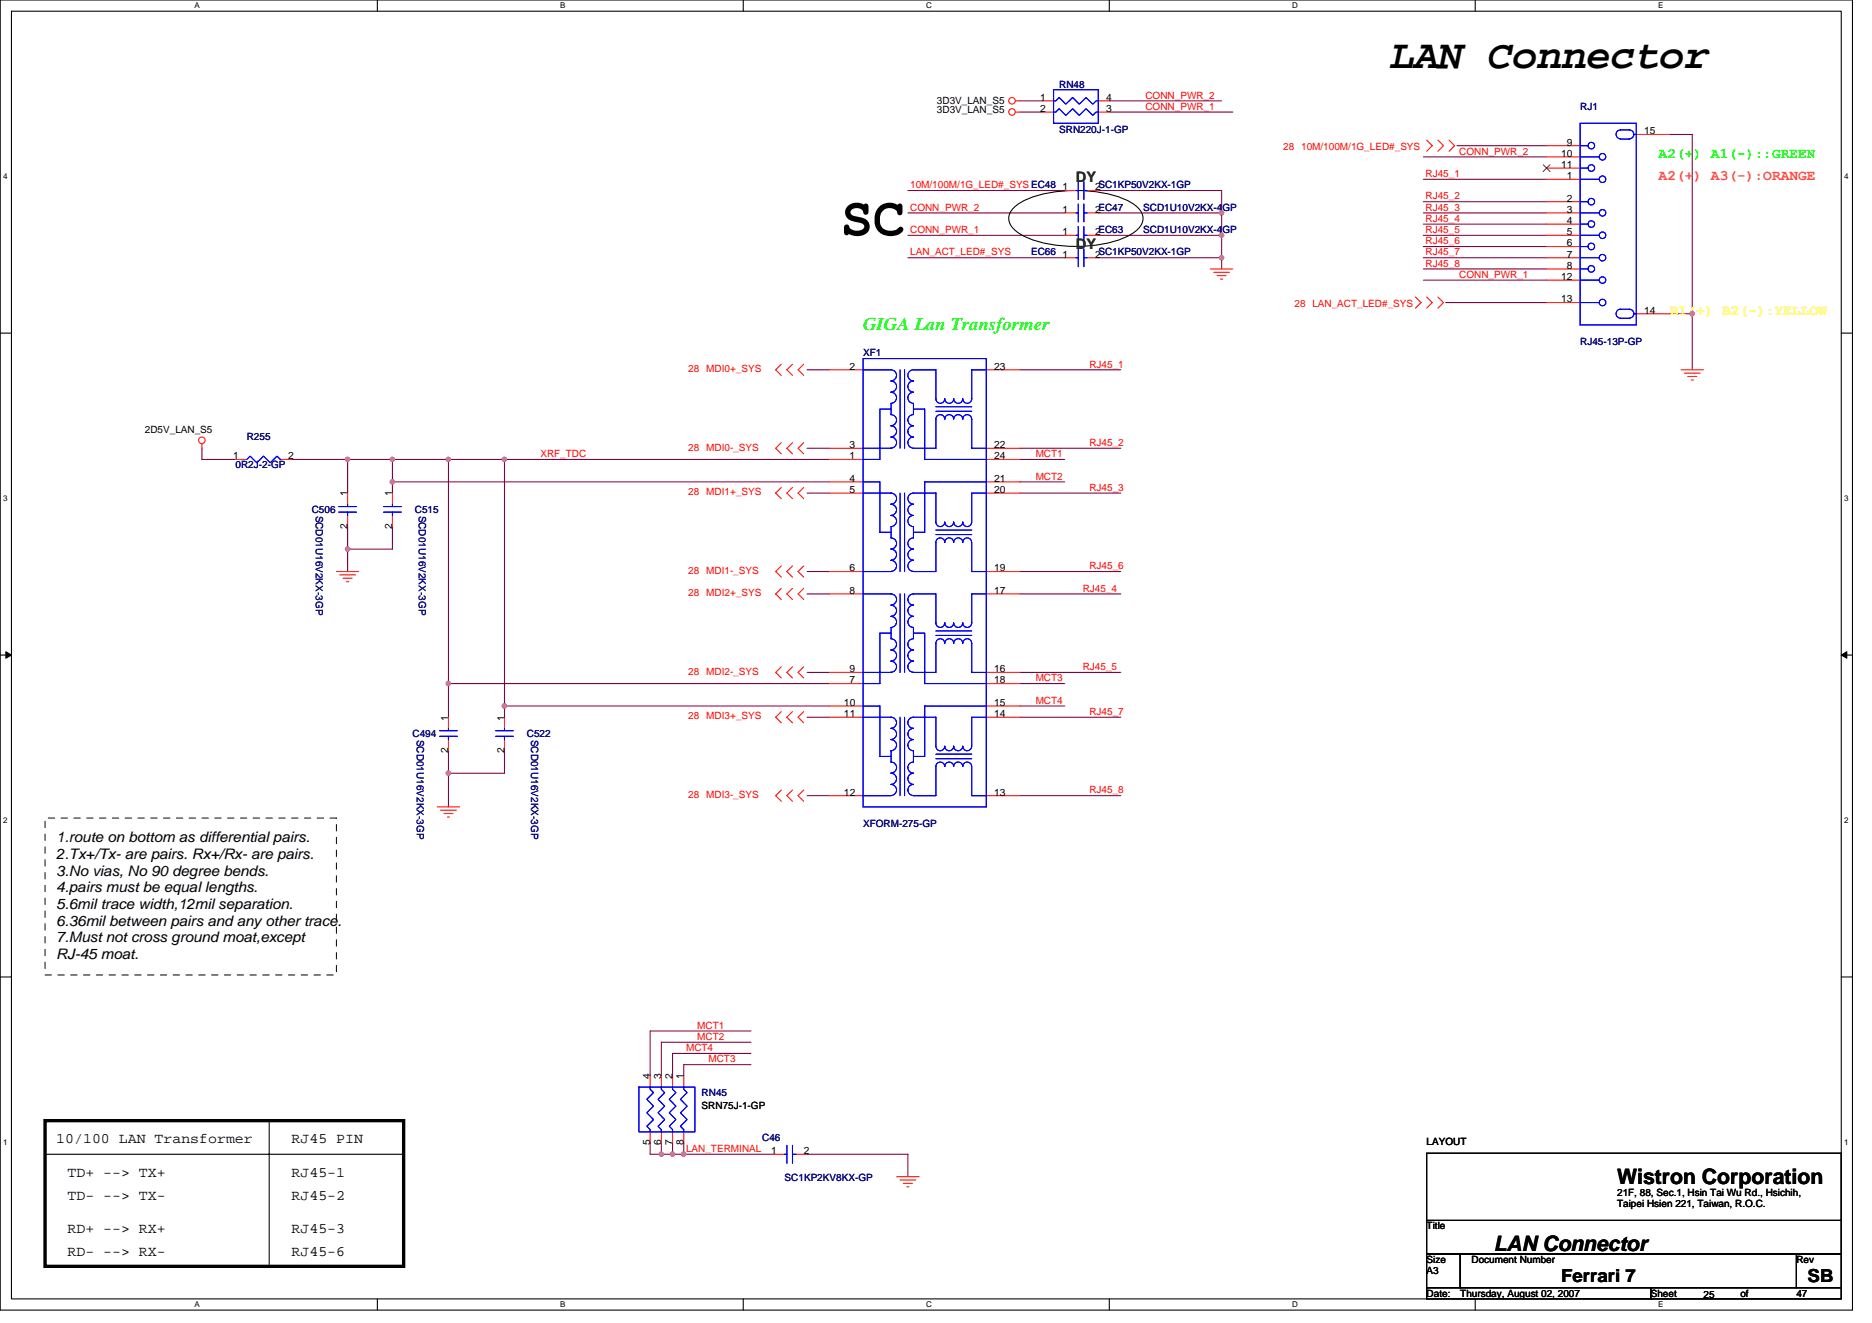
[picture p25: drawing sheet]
<svg xmlns="http://www.w3.org/2000/svg" width="297mm" height="210mm" viewBox="0 0 297 210" stroke-linecap="round" stroke-linejoin="round" font-family="sans-serif">
<defs><g id="words">
<text font-size="8.5" x="133.4" y="37.3">SC</text>
<text font-size="6.6" x="220.5" y="10.8">LAN Connector</text>
<g font-size="3.4">
<text x="256.6" y="187.9">Wistron Corporation</text>
<text x="237" y="198.5">LAN Connector</text>
</g>
<text font-size="2.8" fill="#0f0" x="136.9" y="52.3">GIGA Lan Transformer</text>
<g font-size="2.8">
<text x="247.7" y="203.4">Ferrari 7</text>
<text x="286.8" y="203.4">SB</text>
</g>
<g font-size="2.3" fill="#008000">
<text x="170.7" y="28.8">DY</text>
<text x="170.7" y="39.5">DY</text>
</g>
<text font-size="2.3" fill="#0f0" x="263.2" y="25">A2(+) A1(-)::GREEN</text>
<text font-size="2.3" fill="#ff8000" x="263.2" y="28.6">A2(+) A3(-):ORANGE</text>
<text font-size="2.3" fill="#ff0" x="265" y="49.9">B1(+) B2(-):YELLOW</text>
<g font-size="2.3">
<text x="8.9" y="133.6">1.route on bottom as differential pairs.</text>
<text x="8.9" y="136.3">2.Tx+/Tx- are pairs. Rx+/Rx- are pairs.</text>
<text x="8.9" y="138.9">3.No vias, No 90 degree bends.</text>
<text x="8.9" y="141.6">4.pairs must be equal lengths.</text>
<text x="8.9" y="144.2">5.6mil trace width,12mil separation.</text>
<text x="8.9" y="146.9">6.36mil between pairs and any other trace.</text>
<text x="8.9" y="149.5">7.Must not cross ground moat,except</text>
<text x="8.9" y="152.2">RJ-45 moat.</text>
<text x="8.9" y="181.4">10/100 LAN Transformer</text>
<text x="46.3" y="181.4">RJ45 PIN</text>
<text x="10.7" y="186.8">TD+ --&gt; TX+</text>
<text x="10.7" y="190.3">TD- --&gt; TX-</text>
<text x="46.3" y="190.3">RJ45-2</text>
<text x="46.3" y="186.8">RJ45-1</text>
<text x="10.7" y="195.6">RD+ --&gt; RX+</text>
<text x="46.3" y="195.6">RJ45-3</text>
<text x="10.7" y="199.2">RD- --&gt; RX-</text>
<text x="46.3" y="199.2">RJ45-6</text>
</g>
<g font-size="1.6">
<text x="148.7" y="16.5">3D3V_LAN_S5</text>
<text x="148.7" y="17.9">3D3V_LAN_S5</text>
<text x="165" y="16">1</text>
<text x="165" y="17.8">2</text>
<text x="175.5" y="17.8">3</text>
<text x="175.5" y="16">4</text>
<text x="248.6" y="23.1">9</text>
<text x="260.9" y="21.3">15</text>
<text x="247.7" y="24.9">10</text>
<text x="247.7" y="26.6">11</text>
<text x="248.6" y="28.4">1</text>
<text x="168.6" y="30.2">1</text>
<text x="168.6" y="33.8">1</text>
<text x="173.8" y="30.2">2SC1KP50V2KX-1GP</text>
<text x="173.8" y="33.8">2EC47</text>
<text x="248.6" y="32">2</text>
<text x="248.6" y="33.8">3</text>
<text x="248.6" y="35.5">4</text>
<text x="168.6" y="37.3">1</text>
<text x="168.6" y="40.9">1</text>
<text x="173.8" y="37.3">2EC63</text>
<text x="173.8" y="40.9">2SC1KP50V2KX-1GP</text>
<text x="248.6" y="37.3">5</text>
<text x="248.6" y="39.1">6</text>
<text x="248.6" y="40.9">7</text>
<text x="247.7" y="44.4">12</text>
<text x="247.7" y="48">13</text>
<text x="248.6" y="42.7">8</text>
<text x="260.9" y="49.8">14</text>
<text x="134.8" y="58.7">2</text>
<text x="157.8" y="58.7">23</text>
<text x="23" y="68.6">2D5V_LAN_S5</text>
<text x="134.8" y="71.1">3</text>
<text x="157.8" y="71.1">22</text>
<text x="37" y="72.9">1</text>
<text x="45.7" y="72.9">2</text>
<text x="134.8" y="72.9">1</text>
<text x="134.8" y="76.4">4</text>
<text x="157.8" y="72.9">24</text>
<text x="157.8" y="76.4">21</text>
<text x="55.1" y="83.9" transform="rotate(-90 55.1 83.9)">2</text>
<text x="55.1" y="78.8" transform="rotate(-90 55.1 78.8)">1</text>
<text x="62.2" y="83.9" transform="rotate(-90 62.2 83.9)">2</text>
<text x="62.2" y="78.8" transform="rotate(-90 62.2 78.8)">1</text>
<text x="134.8" y="78.2">5</text>
<text x="157.8" y="78.2">20</text>
<text x="134.8" y="90.7">6</text>
<text x="134.8" y="94.2">8</text>
<text x="157.8" y="90.7">19</text>
<text x="157.8" y="94.2">17</text>
<text x="134.8" y="106.7">9</text>
<text x="157.8" y="106.7">16</text>
<text x="133.9" y="112">10</text>
<text x="133.9" y="113.8">11</text>
<text x="134.8" y="108.4">7</text>
<text x="157.8" y="108.4">18</text>
<text x="157.8" y="112">15</text>
<text x="157.8" y="113.8">14</text>
<text x="71.1" y="119.5" transform="rotate(-90 71.1 119.5)">2</text>
<text x="71.1" y="114.3" transform="rotate(-90 71.1 114.3)">1</text>
<text x="80" y="119.5" transform="rotate(-90 80 119.5)">2</text>
<text x="80" y="114.3" transform="rotate(-90 80 114.3)">1</text>
<text x="133.9" y="126.2">12</text>
<text x="157.8" y="126.2">13</text>
<text x="103.1" y="171.2" transform="rotate(-90 103.1 171.2)">4</text>
<text x="104.9" y="171.2" transform="rotate(-90 104.9 171.2)">3</text>
<text x="106.7" y="171.2" transform="rotate(-90 106.7 171.2)">2</text>
<text x="108.5" y="171.2" transform="rotate(-90 108.5 171.2)">1</text>
<text x="111.3" y="176">SRN75J-1-GP</text>
<text x="103.1" y="181.7" transform="rotate(-90 103.1 181.7)">5</text>
<text x="104.9" y="181.7" transform="rotate(-90 104.9 181.7)">6</text>
<text x="106.7" y="181.7" transform="rotate(-90 106.7 181.7)">7</text>
<text x="108.5" y="181.7" transform="rotate(-90 108.5 181.7)">8</text>
<text x="122.4" y="183.1">1</text>
<text x="127.5" y="183.1">2</text>
<text x="226.4" y="181.7">LAYOUT</text>
<text x="256.6" y="189.7">21F, 88, Sec.1, Hsin Tai Wu Rd., Hsichih,</text>
<text x="256.6" y="191.5">Taipei Hsien 221, Taiwan, R.O.C.</text>
<text x="226.4" y="195.1">Title</text>
<text x="226.4" y="200.4">Size</text>
<text x="226.4" y="202.2">A3</text>
<text x="233.5" y="200.4">Document Number</text>
<text x="285" y="200.4">Rev</text>
<text x="226.4" y="205.7">Date:</text>
<text x="231.7" y="205.7">Thursday, August 02, 2007</text>
<text x="261.9" y="205.7">Sheet</text>
<text x="270.3" y="205.9">25</text>
<text x="276.2" y="205.7">of</text>
<text x="285" y="205.7">47</text>
</g>
<g font-size="1.6" fill="#000080">
<text x="168.1" y="14">RN48</text>
<text x="250.7" y="17.4">RJ1</text>
<text x="168.1" y="21.1">SRN220J-1-GP</text>
<text x="181.4" y="33.4">SCD1U10V2KX-4GP</text>
<text x="163.6" y="40.5">EC66</text>
<text x="181.4" y="37">SCD1U10V2KX-4GP</text>
<text x="136.9" y="56.5">XF1</text>
<text x="250.7" y="54.8">RJ45-13P-GP</text>
<text x="39.2" y="69.9">R255</text>
<text x="37.4" y="74.3">0R2J-2-GP</text>
<text x="49.5" y="81.4">C506</text>
<text x="50.1" y="81.8" transform="rotate(90 50.1 81.8)">SCD01U16V2KX-3GP</text>
<text x="65.8" y="81.4">C515</text>
<text x="66.5" y="81.8" transform="rotate(90 66.5 81.8)">SCD01U16V2KX-3GP</text>
<text x="65.5" y="117">C494</text>
<text x="66.1" y="117.3" transform="rotate(90 66.1 117.3)">SCD01U16V2KX-3GP</text>
<text x="83.6" y="117">C522</text>
<text x="84.3" y="117.3" transform="rotate(90 84.3 117.3)">SCD01U16V2KX-3GP</text>
<text x="136.9" y="131.2">XFORM-275-GP</text>
<text x="111.3" y="173.9">RN45</text>
<text x="120.9" y="181">C46</text>
<text x="124.5" y="187.4">SC1KP2KV8KX-GP</text>
</g>
<g font-size="1.6" fill="#f00">
<text x="181.8" y="15.6">CONN_PWR_2</text>
<text x="181.8" y="17.4">CONN_PWR_1</text>
<text x="203.6" y="23.8">28</text>
<text x="206.5" y="23.8">10M/100M/1G_LED#_SYS</text>
<text x="144.4" y="29.9">10M/100M/1G_LED#_SYS EC48</text>
<text x="226.2" y="28.1">RJ45_1</text>
<text x="231.5" y="24.5">CONN_PWR_2</text>
<text x="144.4" y="33.4">CONN_PWR_2</text>
<text x="226.2" y="33.4">RJ45_3</text>
<text x="226.2" y="35.2">RJ45_4</text>
<text x="226.2" y="31.6">RJ45_2</text>
<text x="144.4" y="40.5">LAN_ACT_LED#_SYS</text>
<text x="144.4" y="37">CONN_PWR_1</text>
<text x="226.2" y="38.8">RJ45_6</text>
<text x="226.2" y="37">RJ45_5</text>
<text x="226.2" y="40.5">RJ45_7</text>
<text x="226.2" y="42.3">RJ45_8</text>
<text x="231.5" y="44.1">CONN_PWR_1</text>
<text x="205.4" y="48.7">28 LAN_ACT_LED#_SYS</text>
<text x="109.2" y="59">28 MDI0+_SYS</text>
<text x="172.9" y="58.3">RJ45_1</text>
<text x="109.2" y="71.5">28 MDI0-_SYS</text>
<text x="172.9" y="70.8">RJ45_2</text>
<text x="85.7" y="72.5">XRF_TDC</text>
<text x="164.3" y="72.5">MCT1</text>
<text x="164.3" y="76.1">MCT2</text>
<text x="172.9" y="77.9">RJ45_3</text>
<text x="109.2" y="78.6">28 MDI1+_SYS</text>
<text x="109.2" y="91">28 MDI1-_SYS</text>
<text x="109.2" y="94.6">28 MDI2+_SYS</text>
<text x="171.8" y="93.9">RJ45_4</text>
<text x="172.9" y="90.3">RJ45_6</text>
<text x="109.2" y="107">28 MDI2-_SYS</text>
<text x="171.8" y="106.3">RJ45_5</text>
<text x="164.3" y="111.7">MCT4</text>
<text x="164.3" y="108.1">MCT3</text>
<text x="172.9" y="113.4">RJ45_7</text>
<text x="109.2" y="114.2">28 MDI3+_SYS</text>
<text x="172.9" y="125.9">RJ45_8</text>
<text x="109.2" y="126.6">28 MDI3-_SYS</text>
<text x="108.9" y="166.8">MCT4</text>
<text x="110.6" y="163.2">MCT1</text>
<text x="110.6" y="165">MCT2</text>
<text x="112.4" y="168.6">MCT3</text>
<text x="108.9" y="182.8">LAN_TERMINAL</text>
</g>
<g font-size="1.3">
<text x="30.8" y="1.3">A</text>
<text x="88.9" y="1.3">B</text>
<text x="147" y="1.3">C</text>
<text x="205" y="1.3">D</text>
<text x="263.1" y="1.3">E</text>
<text x=".5" y="28.4">4</text>
<text x="292.6" y="28.4">4</text>
<text x=".5" y="79.5">3</text>
<text x="292.6" y="79.5">3</text>
<text x=".5" y="130.6">2</text>
<text x="292.6" y="130.6">2</text>
<text x=".5" y="181.7">1</text>
<text x="292.6" y="181.7">1</text>
<text x="30.8" y="207.4">A</text>
<text x="88.9" y="207.4">B</text>
<text x="147" y="207.4">C</text>
<text x="205" y="207.4">D</text>
<text x="263.1" y="207.4">E</text>
</g>
</g></defs>
<path d="M0 0h293.9v207.9h-293.9zM1.8 1.8h290.4v204.3h-290.4z" fill="none" stroke="#000" stroke-width=".17"/>
<g fill="#fff">
<path d="M30.8 .2h.9v1.4h-.9z"/>
<path d="M30.8 206.3h.9v1.4h-.9z"/>
</g>
<path d="M59.9 0v1.8M59.9 206.1v1.8" fill="none" stroke="#000" stroke-width=".17"/>
<g fill="#fff">
<path d="M88.9 .2h.8v1.4h-.8z"/>
<path d="M88.9 206.3h.8v1.4h-.8z"/>
</g>
<path d="M117.9 0v1.8M117.9 206.1v1.8" fill="none" stroke="#000" stroke-width=".17"/>
<g fill="#fff">
<path d="M147 .2h.9v1.4h-.9z"/>
<path d="M147 206.3h.9v1.4h-.9z"/>
</g>
<path d="M176 0v1.8M176 206.1v1.8" fill="none" stroke="#000" stroke-width=".17"/>
<g fill="#fff">
<path d="M205 .2h.9v1.4h-.9z"/>
<path d="M205 206.3h.9v1.4h-.9z"/>
</g>
<path d="M234.1 0v1.8M234.1 206.1v1.8" fill="none" stroke="#000" stroke-width=".17"/>
<g fill="#fff">
<path d="M263.1 .2h.8v1.4h-.8z"/>
<path d="M263.1 206.3h.8v1.4h-.8z"/>
<path d="M.5 27.3h.7v1.4h-.7z"/>
<path d="M292.6 27.3h.7v1.4h-.7z"/>
<path d="M.5 78.4h.7v1.4h-.7z"/>
<path d="M292.6 78.4h.7v1.4h-.7z"/>
</g>
<path d="M0 52.9h1.8M292.2 52.9h1.7" fill="none" stroke="#000" stroke-width=".17"/>
<g fill="#fff">
<path d="M.5 129.5h.7v1.4h-.7z"/>
<path d="M292.6 129.5h.7v1.4h-.7z"/>
</g>
<path d="M0 103.9h1.8M292.2 103.9h1.7" fill="none" stroke="#000" stroke-width=".17"/>
<path d="M.9 103.4l.9 .5-.9 .5zM292.2 103.9l.8-.5v1z" fill="#000" stroke="#000" stroke-width=".16"/>
<g fill="#fff">
<path d="M.5 180.5h.7v1.4h-.7z"/>
<path d="M292.6 180.5h.7v1.4h-.7z"/>
</g>
<path d="M160.9 32.9a11.1 11.1 0 0 1 5.7-2.3 21.6 21.6 0 0 1 12.5 1.3 3.6 3.6 0 0 1 2.3 2.7 2.9 2.9 0 0 1-1.5 2.3 17 17 0 0 1-9.2 2.2 16.9 16.9 0 0 1-9.2-2.2 2.66 2.66 0 0 1-1.3-2.9l.2-.5zM0 155h1.8M292.2 155h1.7M42.7 177.8v23.1M7.2 183.1h56.8M226.4 199h5.3v5.3h-5.3zM226.4 183h65.8v10.6h-65.8zM226.4 193.6h65.8v5.4h-65.8zM231.7 199h53.3v5.3h-53.3zM285 199h7.2v5.3h-7.2zM226.4 204.3h35.5v1.8h-35.5zM261.9 204.3h30.3v1.8h-30.3z" fill="none" stroke="#000" stroke-width=".17"/>
<g fill="none" stroke="#800040" stroke-width=".17">
<path d="M161.8 16h3.6M161.8 17.8h3.6M176.1 16h17.7M176.1 17.8h19.5M144.1 33.8h24.8M144.1 37.3h24.8M144.1 30.2h24.8M174.3 30.2h19.5v12.5M174.3 33.8h19.5M174.3 37.3h19.5M225.8 33.8h19.6M225.8 37.3h19.6"/>
<path d="M225.8 39.1h19.6M225.8 28.4h19.6M225.8 35.6h19.6M225.8 32h19.6M225.8 24.9h19.6M231.2 23.1h14.2M265 21.3h3.5v37.4M128.1 58.7h3.5M144.1 40.9h24.8M161.8 58.7h16M174.3 40.9h19.5M225.8 40.9h19.6"/>
<path d="M225.8 42.7h19.6M225.8 44.4h19.6M229.4 48h16M265 49.8h3.5M32 71.1v1.8h5.4M46.3 72.9h85.3M55.2 72.9v5.3M62.3 72.9v5.3M62.3 76.5h69.3M71.2 72.9v40.9M80 72.9v40.9M128.1 71.1h3.5"/>
<path d="M128.1 78.2h3.5M161.8 72.9h7.1M161.8 76.5h7.1M161.8 71.1h16M161.8 78.2h16M55.2 83.6v7.1M62.3 83.6v3.5h-7.1M128.1 90.7h3.5M128.1 94.2h3.5M161.8 90.7h16M161.8 94.2h16M71.2 119.1v8.9"/>
<path d="M71.2 108.5h60.4M80 119.1v3.6h-8.8M80 112h51.6M128.1 106.7h3.5M128.1 113.8h3.5M161.8 112h7.1M161.8 108.5h7.1M161.8 106.7h16M161.8 113.8h16M128.1 126.2h3.5M161.8 126.2h16M119.2 165.4h-14.3v5.3"/>
<path d="M119.2 167.1h-12.5v3.6M119.2 168.9h-10.7v1.8M119.2 163.6h-16v7.1M103.2 181.4v1.7h19.5M104.9 181.4v1.7M106.7 181.4v1.7M108.5 181.4v1.7M128.1 183.1h16v3.6"/>
</g>
<g fill="#f0f" stroke="#f0f" stroke-width=".17">
<circle cx="104.9" cy="183.1" r=".35"/>
<circle cx="106.7" cy="183.1" r=".35"/>
<circle cx="108.5" cy="183.1" r=".35"/>
<circle cx="193.8" cy="40.9" r=".35"/>
<circle cx="193.8" cy="33.8" r=".35"/>
<circle cx="193.8" cy="37.3" r=".35"/>
<circle cx="55.1" cy="72.9" r=".35"/>
<circle cx="80" cy="112" r=".35"/>
<circle cx="71.1" cy="122.7" r=".35"/>
<circle cx="62.3" cy="72.9" r=".35"/>
<circle cx="80" cy="72.9" r=".35"/>
<circle cx="71.1" cy="72.9" r=".35"/>
<circle cx="62.3" cy="76.4" r=".35"/>
<circle cx="71.1" cy="108.4" r=".35"/>
<circle cx="55.1" cy="87.1" r=".35"/>
<circle cx="268.5" cy="49.8" r=".35"/>
</g>
<g fill="none" stroke="#f00" stroke-width=".17">
<path d="M161.1 16h.7M161.1 17.8h.7M165.4 16h1.8M165.4 17.8h1.8M174.3 16h1.8M174.3 17.8h1.8M168.9 37.3h1.8M168.9 30.2h1.8M168.9 33.8h1.8M172.5 37.3h1.8M172.5 30.2h1.8M172.5 33.8h1.8"/>
<path d="M226.4 22.2l.9 .9-.9 .9M228.2 22.2l.8 .9-.8 .9M229.9 22.2l.9 .9-.9 .9M245.4 37.3h5.3M245.4 28.4h5.3M245.4 32h5.3M245.4 33.8h5.3M245.4 35.6h5.3M245.4 39.1h5.3M245.4 23.1h5.3M245.4 24.9h5.3M245.4 26.7h5.3"/>
<path d="M259.6 21.3h5.4M124 57.8l-.9 .9 .9 .9M125.7 57.8l-.8 .9 .8 .9M127.5 57.8l-.9 .9 .9 .9M131.6 58.7h5.3M156.5 58.7h5.3M168.9 40.9h1.8M172.5 40.9h1.8M192.1 42.7h3.5M192.6 43.2h2.5M193.1 43.7h1.5M193.7 44.3h.3"/>
<path d="M224.6 47.1l.9 .9-.9 .9M226.4 47.1l.9 .9-.9 .9M228.2 47.1l.8 .9-.8 .9M245.4 42.7h5.3M245.4 40.9h5.3M245.4 44.4h5.3M245.4 48h5.3M259.6 49.8h5.4M266.7 58.7h3.6M267.3 59.2h2.5M267.8 59.7h1.4M32 70.4v.7"/>
<path d="M37.4 72.9h1.8M44.5 72.9h1.8M55.2 78.2v1.8M62.3 78.2v1.8M124 70.2l-.9 .9 .9 .9M124 77.3l-.9 .9 .9 .9M125.7 70.2l-.8 .9 .8 .9M125.7 77.3l-.8 .9 .8 .9M127.5 70.2l-.9 .9 .9 .9M127.5 77.3l-.9 .9 .9 .9M131.6 72.9h5.3M131.6 71.1h5.3"/>
<path d="M131.6 76.5h5.3M131.6 78.2h5.3M156.5 72.9h5.3M156.5 71.1h5.3M156.5 76.5h5.3M156.5 78.2h5.3M268.3 60.3h.4M53.4 90.7h3.5M53.9 91.2h2.5M54.4 91.7h1.5M55 92.3h.3M55.2 81.8v1.8"/>
<path d="M62.3 81.8v1.8M124 93.3l-.9 .9 .9 .9M124 89.8l-.9 .9 .9 .9M125.7 89.8l-.8 .9 .8 .9M125.7 93.3l-.8 .9 .8 .9M127.5 89.8l-.9 .9 .9 .9M127.5 93.3l-.9 .9 .9 .9M131.6 90.7h5.3M131.6 94.2h5.3M156.5 90.7h5.3M156.5 94.2h5.3M71.2 113.8v1.8"/>
<path d="M71.2 117.3v1.8M80 113.8v1.8M80 117.3v1.8M124 105.8l-.9 .9 .9 .9M124 112.9l-.9 .9 .9 .9M125.7 105.8l-.8 .9 .8 .9M125.7 112.9l-.8 .9 .8 .9M127.5 105.8l-.9 .9 .9 .9M127.5 112.9l-.9 .9 .9 .9M131.6 108.5h5.3M131.6 106.7h5.3M131.6 112h5.3"/>
<path d="M131.6 113.8h5.3M156.5 108.5h5.3M156.5 106.7h5.3M156.5 112h5.3M156.5 113.8h5.3M69.4 128h3.5M69.9 128.5h2.5M70.4 129.1h1.5M71 129.6h.3M124 125.3l-.9 .9 .9 .9M125.7 125.3l-.8 .9 .8 .9M127.5 125.3l-.9 .9 .9 .9"/>
<path d="M131.6 126.2h5.3M156.5 126.2h5.3M103.2 170.7v1.8M103.2 179.6v1.8M104.9 170.7v1.8M104.9 179.6v1.8M106.7 170.7v1.8M106.7 179.6v1.8M108.5 170.7v1.8M108.5 179.6v1.8M122.7 183.1h1.8M126.3 183.1h1.8"/>
<path d="M142.3 186.7h3.5M142.8 187.2h2.5M143.3 187.7h1.5M143.9 188.3h.3"/>
<circle cx="160.6" cy="16" r=".52"/>
<circle cx="160.6" cy="17.8" r=".52"/>
<circle cx="32" cy="69.9" r=".52"/>
</g>
<path d="M7.2 177.8h56.8v23.1h-56.8z" fill="none" stroke="#000" stroke-width=".53"/>
<path d="M7.2 129.8h46.2v24.9h-46.2z" fill="none" stroke="#000" stroke-width=".16" stroke-dasharray="1 1 1 1 1 1 1 1"/>
<g fill="none" stroke="#00f" stroke-width=".17">
<path d="M167.2 14.2h7.1v5.4h-7.1zM167.2 16h.3l.6-.5 1 1 1.1-1 1.1 1 1-1 1.1 1 .5-.5h.4M167.2 17.8h.3l.6-.5 1 1 1.1-1 1.1 1 1-1 1.1 1 .5-.5h.4M250.7 19.6h8.9v32h-8.9zM170.7 37.3h.4M170.7 30.2h.4M170.7 33.8h.4M171.1 28.8v2.8M171.1 32.4v2.8M171.1 35.9v2.9M171.1 39.5v2.8M172 37.3h.5"/>
<path d="M172 28.8v2.8M172 32.4v2.8M172 35.9v2.9M172 39.5v2.8M172 30.2h.5M172 33.8h.5M250.7 37.3h3.1M250.7 23.1h1.3M250.7 24.9h3.1M250.7 26.7h1.3M250.7 32h1.3M250.7 35.6h1.3"/>
<path d="M250.7 39.1h1.3M250.7 28.4h3.1M250.7 33.8h3.1M257.1 20.6a.71 .71 0 0 0-.7 .7 .71 .71 0 0 0 .7 .7M257.1 20.6h1.4a.71 .71 0 0 1 .7 .7 .71 .71 0 0 1-.7 .7M257.1 22.1h1.5M259.3 21.3h.3M136.9 56.9h19.6v71.1h-19.6zM136.9 58.7h4.5a.88 .88 0 0 1 .9 .9 .88 .88 0 0 1-.9 .8M142.8 58.7v12.4M143.5 58.7v12.4M144.9 58.7a.88 .88 0 0 0-.8 .9 .88 .88 0 0 0 .8 .8"/>
<path d="M144.9 58.7h3.6v4.6a.7 .7 0 0 0 .7 .7 .7 .7 0 0 0 .7-.7 .71 .71 0 0 0 .7 .7 .71 .71 0 0 0 .7-.7 .72 .72 0 0 0 .7 .7 .72 .72 0 0 0 .8-.7 .71 .71 0 0 0 .7 .7 .71 .71 0 0 0 .7-.7v-4.6h2.3M170.7 40.9h.4M172 40.9h.5M250.7 42.7h1.3M250.7 40.9h3.1M250.7 44.4h3.1M250.7 48h3.1M257.1 49.1a.71 .71 0 0 0-.7 .7 .71 .71 0 0 0 .7 .7M257.1 49.1h1.4a.71 .71 0 0 1 .7 .7 .71 .71 0 0 1-.7 .7h-1.4M259.3 49.8h.3M39.2 72.9l.5-.5 1.1 1 1-1 1.1 1 1.1-1 .5 .5M136.9 78.2h4.5a.88 .88 0 0 1 .9 .9 .88 .88 0 0 1-.9 .9"/>
<path d="M136.9 71.1h4.5M136.9 76.5h2.7v8h1.8M141.4 69.3a.88 .88 0 0 1 .9 .9 .88 .88 0 0 1-.9 .9M141.4 62.2a.88 .88 0 0 1 .9 .9 .88 .88 0 0 1-.9 .9M141.4 60.5a.88 .88 0 0 1 .9 .8 .88 .88 0 0 1-.9 .9M141.4 64.9h-1.8v8h-2.7M141.4 64v1.8a.88 .88 0 0 1 .9 .9 .88 .88 0 0 1-.9 .8 .89 .89 0 0 1 .9 .9 .89 .89 0 0 1-.9 .9M142.8 78.2v12.5M143.5 78.2v12.5M144.9 69.3a.88 .88 0 0 0-.8 .9 .88 .88 0 0 0 .8 .9M144.9 65.8a.89 .89 0 0 0-.8 .9 .89 .89 0 0 0 .8 .9 .88 .88 0 0 0-.8 .8 .88 .88 0 0 0 .8 .9M144.9 62.2a.88 .88 0 0 0-.8 .9 .88 .88 0 0 0 .8 .9"/>
<path d="M144.9 60.5a.88 .88 0 0 0-.8 .8 .88 .88 0 0 0 .8 .9M144.9 78.2a.88 .88 0 0 0-.8 .9 .88 .88 0 0 0 .8 .9M144.9 78.2h3.6v4.6a.7 .7 0 0 0 .7 .7 .7 .7 0 0 0 .7-.7 .71 .71 0 0 0 .7 .7 .71 .71 0 0 0 .7-.7 .72 .72 0 0 0 .7 .7 .72 .72 0 0 0 .8-.7 .71 .71 0 0 0 .7 .7 .71 .71 0 0 0 .7-.7v-4.6h2.3M144.9 64.9h1.8v8h9.8M144.9 64v1.8M148.5 66.5a.71 .71 0 0 1 .7-.7 .71 .71 0 0 1 .7 .7 .71 .71 0 0 1 .7-.7 .71 .71 0 0 1 .7 .7 .72 .72 0 0 1 .8-.7 .72 .72 0 0 1 .7 .7 .7 .7 0 0 1 .7-.7 .7 .7 0 0 1 .7 .7M148.5 66.5v4.6h-3.6M148.5 64.5h5.7M148.5 65.3h5.7M154.2 66.5v4.6h2.3M156.5 76.5h-9.8v8h-1.8M53.7 80.4h2.9"/>
<path d="M53.7 81.3h2.9M55.2 80v.4M55.2 81.3v.5M60.9 80.4h2.8M60.9 81.3h2.8M62.3 80v.4M62.3 81.3v.5M136.9 94.2h4.5a.89 .89 0 0 1 .9 .9 .89 .89 0 0 1-.9 .9 .88 .88 0 0 1 .9 .9 .88 .88 0 0 1-.9 .9 .89 .89 0 0 1 .9 .9 .89 .89 0 0 1-.9 .8M136.9 90.7h4.5M141.4 81.8a.88 .88 0 0 1 .9 .9 .88 .88 0 0 1-.9 .8M141.4 80a.88 .88 0 0 1 .9 .9 .88 .88 0 0 1-.9 .9M141.4 83.6v1.7a.89 .89 0 0 1 .9 .9 .89 .89 0 0 1-.9 .9 .89 .89 0 0 1 .9 .9 .89 .89 0 0 1-.9 .9 .88 .88 0 0 1 .9 .9 .88 .88 0 0 1-.9 .9"/>
<path d="M141.4 99.6v1.7a.88 .88 0 0 1 .9 .9 .88 .88 0 0 1-.9 .9M142.8 94.2v12.5M143.5 94.2v12.5M144.9 80a.88 .88 0 0 0-.8 .9 .88 .88 0 0 0 .8 .9M144.9 81.8a.88 .88 0 0 0-.8 .9 .88 .88 0 0 0 .8 .8M144.9 85.3a.88 .88 0 0 0-.8 .9 .88 .88 0 0 0 .8 .9 .89 .89 0 0 0-.8 .9 .89 .89 0 0 0 .8 .9 .89 .89 0 0 0-.8 .9 .89 .89 0 0 0 .8 .9M144.9 94.2a.89 .89 0 0 0-.8 .9 .89 .89 0 0 0 .8 .9 .89 .89 0 0 0-.8 .9 .89 .89 0 0 0 .8 .9 .88 .88 0 0 0-.8 .9 .88 .88 0 0 0 .8 .8M144.9 94.2h3.6v4.6M144.9 83.6v1.7M144.9 99.6v1.7M148.5 86a.71 .71 0 0 1 .7-.7 .71 .71 0 0 1 .7 .7 .71 .71 0 0 1 .7-.7 .71 .71 0 0 1 .7 .7 .72 .72 0 0 1 .8-.7 .72 .72 0 0 1 .7 .7 .7 .7 0 0 1 .7-.7 .7 .7 0 0 1 .7 .7M148.5 86.1v4.6h-3.6"/>
<path d="M148.5 98.8a.71 .71 0 0 0 .7 .7 .71 .71 0 0 0 .7-.7 .71 .71 0 0 0 .7 .7 .71 .71 0 0 0 .7-.7 .71 .71 0 0 0 .7 .7 .71 .71 0 0 0 .8-.7 .71 .71 0 0 0 .7 .7 .71 .71 0 0 0 .7-.7M148.5 84.1h5.7M148.5 84.8h5.7M154.2 86.1v4.6h2.3M156.5 94.2h-2.3v4.6M69.7 115.9h2.9M69.7 116.8h2.9M71.2 115.6v.3M71.2 116.8v.5M78.6 115.9h2.9M78.6 116.8h2.9M80 115.6v.3"/>
<path d="M80 116.8v.5M136.9 113.8h4.5a.89 .89 0 0 1 .9 .9 .89 .89 0 0 1-.9 .9 .89 .89 0 0 1 .9 .9 .89 .89 0 0 1-.9 .8 .88 .88 0 0 1 .9 .9 .88 .88 0 0 1-.9 .9M136.9 112h2.7v8h1.8M141.4 103.1a.88 .88 0 0 1 .9 .9 .88 .88 0 0 1-.9 .9 .89 .89 0 0 1 .9 .9 .89 .89 0 0 1-.9 .9h-4.5M141.4 119.1v1.8a.88 .88 0 0 1 .9 .9 .88 .88 0 0 1-.9 .9M141.4 100.5h-1.8v8h-2.7M142.8 113.8v12.4M143.5 113.8v12.4M144.9 113.8a.89 .89 0 0 0-.8 .9 .89 .89 0 0 0 .8 .9 .89 .89 0 0 0-.8 .9 .89 .89 0 0 0 .8 .8 .88 .88 0 0 0-.8 .9 .88 .88 0 0 0 .8 .9M144.9 101.3a.88 .88 0 0 0-.8 .9 .88 .88 0 0 0 .8 .9M144.9 103.1a.89 .89 0 0 0-.8 .9 .89 .89 0 0 0 .8 .9 .88 .88 0 0 0-.8 .9 .88 .88 0 0 0 .8 .9M144.9 113.8h3.6v4.6"/>
<path d="M144.9 100.5h1.8v8h9.8M144.9 119.1v1.8M148.5 118.4a.71 .71 0 0 0 .7 .7 .71 .71 0 0 0 .7-.7 .71 .71 0 0 0 .7 .7 .71 .71 0 0 0 .7-.7 .72 .72 0 0 0 .8 .7 .72 .72 0 0 0 .7-.7 .7 .7 0 0 0 .7 .7 .7 .7 0 0 0 .7-.7M148.5 102a.71 .71 0 0 1 .7-.7 .71 .71 0 0 1 .7 .7 .71 .71 0 0 1 .7-.7 .71 .71 0 0 1 .7 .7 .72 .72 0 0 1 .8-.7 .72 .72 0 0 1 .7 .7 .7 .7 0 0 1 .7-.7 .7 .7 0 0 1 .7 .7M148.5 102.1v4.6h-3.6M148.5 119.7h5.7M148.5 100.1h5.7M148.5 100.8h5.7M154.2 102.1v4.6h2.3M156.5 113.8h-2.3v4.6M156.5 112h-9.8v8h-1.8M141.4 122.7a.89 .89 0 0 1 .9 .9 .89 .89 0 0 1-.9 .9 .88 .88 0 0 1 .9 .8 .88 .88 0 0 1-.9 .9h-4.5"/>
<path d="M144.9 120.9a.88 .88 0 0 0-.8 .9 .88 .88 0 0 0 .8 .9M144.9 122.7a.88 .88 0 0 0-.8 .9 .88 .88 0 0 0 .8 .8 .89 .89 0 0 0-.8 .9 .89 .89 0 0 0 .8 .9M148.5 121.6a.71 .71 0 0 1 .7-.7 .71 .71 0 0 1 .7 .7 .71 .71 0 0 1 .7-.7 .71 .71 0 0 1 .7 .7 .72 .72 0 0 1 .8-.7 .72 .72 0 0 1 .7 .7 .7 .7 0 0 1 .7-.7 .7 .7 0 0 1 .7 .7M148.5 121.6v4.6h-3.6M148.5 120.4h5.7M154.2 121.6v4.6h2.3M101.4 172.5h8.9v7.1h-8.9zM103.2 172.5v.3l.5 .6-1.1 1 1.1 1.1-1.1 1.1 1.1 1-1.1 1.1 .6 .5v.4M104.9 172.5v.3l.6 .6-1.1 1 1.1 1.1-1.1 1.1 1.1 1-1.1 1.1 .5 .5v.4M106.7 172.5v.3l.5 .6-1 1 1 1.1-1 1.1 1 1-1 1.1 .5 .5v.4M108.5 172.5v.3l.5 .6-1 1 1 1.1-1 1.1 1 1-1 1.1 .5 .5v.4M124.5 183.1h.4"/>
<path d="M124.9 181.7v2.9M125.7 183.1h.6M125.7 181.7v2.9"/>
<circle cx="252.5" cy="32" r=".52"/>
<circle cx="252.5" cy="39.1" r=".52"/>
<circle cx="252.5" cy="23.1" r=".52"/>
<circle cx="252.5" cy="26.7" r=".52"/>
<circle cx="252.5" cy="35.5" r=".52"/>
<circle cx="254.3" cy="37.3" r=".52"/>
<circle cx="254.3" cy="24.9" r=".52"/>
<circle cx="254.3" cy="28.4" r=".52"/>
<circle cx="254.3" cy="33.8" r=".52"/>
<circle cx="252.5" cy="42.7" r=".52"/>
<circle cx="254.3" cy="44.4" r=".52"/>
<circle cx="254.3" cy="48" r=".52"/>
<circle cx="254.3" cy="40.9" r=".52"/>
</g>
<path d="M244.9 26.1l1.1 1.1M245.9 26.1l-1 1.1" fill="none" stroke="#804000" stroke-width=".16"/>
<use href="#words"/>
</svg>
